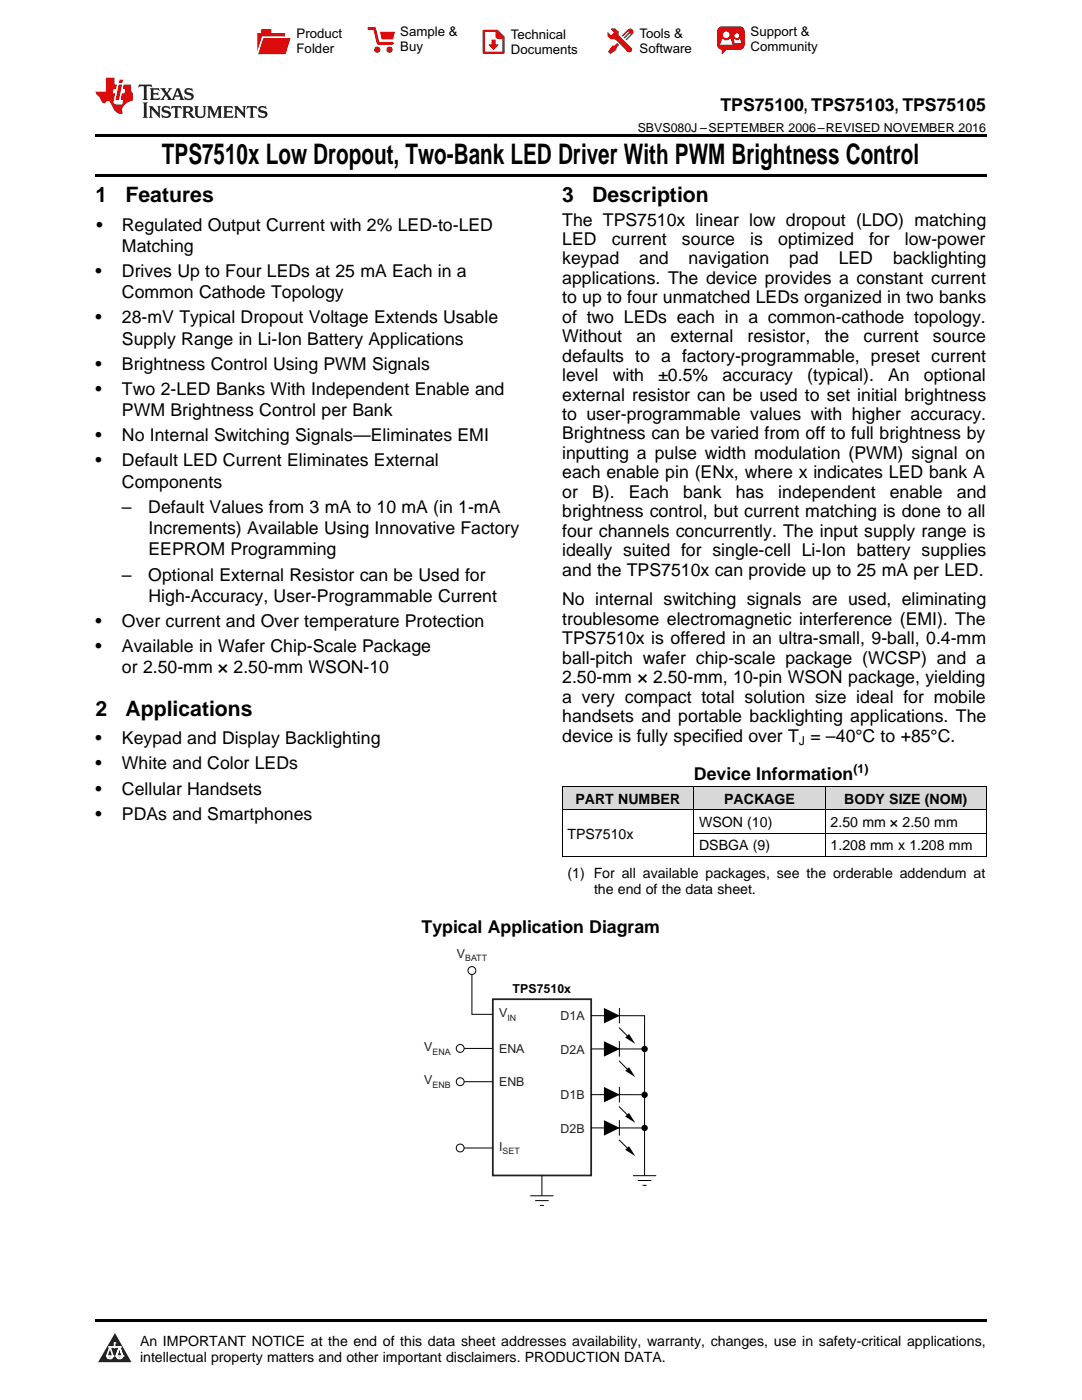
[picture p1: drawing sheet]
<svg xmlns="http://www.w3.org/2000/svg" width="216mm" height="279mm" viewBox="0 0 216 279" stroke-linecap="round" stroke-linejoin="round" font-family="sans-serif">
<defs><g id="words">
<text font-size="5.6" x="32.3" y="32.8">TPS7510x Low Dropout, Two-Bank LED Driver With PWM Brightness Control</text>
<g font-size="4.2">
<text x="19" y="40.4">1</text>
<text x="25" y="40.4">Features</text>
<text x="112.2" y="40.4">3</text>
<text x="118.2" y="40.4">Description</text>
<text x="19" y="142.8">2</text>
<text x="25" y="142.8">Applications</text>
</g>
<g font-size="3.5">
<text x="143.8" y="22.2">TPS75100, TPS75103, TPS75105</text>
<text x="19.2" y="46.1">•</text>
<text x="24.3" y="46.1">Regulated Output Current with 2% LED-to-LED</text>
<text x="112.2" y="45">The TPS7510x linear low dropout (LDO) matching</text>
<text x="24.3" y="50.3">Matching</text>
<text x="112.2" y="48.9">LED</text>
<text x="112.2" y="52.8">keypad</text>
<text x="122.1" y="48.9">current</text>
<text x="127.5" y="52.8">and</text>
<text x="136.1" y="48.9">source</text>
<text x="137.4" y="52.8">navigation</text>
<text x="149.7" y="48.9">is</text>
<text x="155.3" y="48.9">optimized</text>
<text x="157.5" y="52.8">pad</text>
<text x="167.3" y="52.8">LED</text>
<text x="173.4" y="48.9">for</text>
<text x="178.2" y="52.8">backlighting</text>
<text x="180.6" y="48.9">low-power</text>
<text x="19" y="55.3">•</text>
<text x="24.3" y="55.3">Drives Up to Four LEDs at 25 mA Each in a</text>
<text x="24.3" y="59.5">Common Cathode Topology</text>
<text x="112.2" y="56.7">applications. The device provides a constant current</text>
<text x="19" y="64.6">•</text>
<text x="24.3" y="64.6">28-mV Typical Dropout Voltage Extends Usable</text>
<text x="112.2" y="60.5">to up to four unmatched LEDs organized in two banks</text>
<text x="112.2" y="64.4">of two LEDs each in a common-cathode topology.</text>
<text x="24.3" y="68.8">Supply Range in Li-Ion Battery Applications</text>
<text x="112.2" y="68.3">Without</text>
<text x="127" y="68.3">an</text>
<text x="133.8" y="68.3">external</text>
<text x="149.2" y="68.3">resistor,</text>
<text x="164.6" y="68.3">the</text>
<text x="172.3" y="68.3">current</text>
<text x="186.2" y="68.3">source</text>
<text x="19" y="73.8">•</text>
<text x="24.3" y="73.8">Brightness Control Using PWM Signals</text>
<text x="112.2" y="72.2">defaults to a factory-programmable, preset current</text>
<text x="112.2" y="76.1">level</text>
<text x="122.3" y="76.1">with</text>
<text x="131.3" y="76.1">±0.5%</text>
<text x="144.1" y="76.1">accuracy</text>
<text x="161.1" y="76.1">(typical).</text>
<text x="177.2" y="76.1">An</text>
<text x="184.4" y="76.1">optional</text>
<text x="19" y="78.8">•</text>
<text x="24.3" y="78.8">Two 2-LED Banks With Independent Enable and</text>
<text x="24.3" y="83">PWM Brightness Control per Bank</text>
<text x="112.2" y="79.9">external resistor can be used to set initial brightness</text>
<text x="112.2" y="83.8">to user-programmable values with higher accuracy.</text>
<text x="19" y="88.1">•</text>
<text x="24.3" y="88.1">No Internal Switching Signals—Eliminates EMI</text>
<text x="112.2" y="87.7">Brightness can be varied from off to full brightness by</text>
<text x="19" y="93.1">•</text>
<text x="24.3" y="93.1">Default LED Current Eliminates External</text>
<text x="112.2" y="91.6">inputting a pulse width modulation (PWM) signal on</text>
<text x="112.2" y="95.5">each enable pin (ENx, where x indicates LED bank A</text>
<text x="24.3" y="97.3">Components</text>
<text x="112.2" y="99.3">or</text>
<text x="118.1" y="99.3">B).</text>
<text x="125.5" y="99.3">Each</text>
<text x="136.3" y="99.3">bank</text>
<text x="146.8" y="99.3">has</text>
<text x="155.3" y="99.3">independent</text>
<text x="177.5" y="99.3">enable</text>
<text x="191" y="99.3">and</text>
<text x="24.3" y="102.4">–</text>
<text x="29.6" y="102.4">Default Values from 3 mA to 10 mA (in 1-mA</text>
<text x="29.6" y="106.6">Increments) Available Using Innovative Factory</text>
<text x="112.2" y="103.2">brightness control, but current matching is done to all</text>
<text x="112.2" y="107.1">four channels concurrently. The input supply range is</text>
<text x="29.6" y="110.8">EEPROM Programming</text>
<text x="112.2" y="111">ideally suited for single-cell Li-Ion battery supplies</text>
<text x="24.3" y="115.9">–</text>
<text x="29.6" y="115.9">Optional External Resistor can be Used for</text>
<text x="112.2" y="114.9">and the TPS7510x can provide up to 25 mA per LED.</text>
<text x="19" y="125.2">•</text>
<text x="24.3" y="125.2">Over current and Over temperature Protection</text>
<text x="29.6" y="120.2">High-Accuracy, User-Programmable Current</text>
<text x="112.2" y="120.8">No internal switching signals are used, eliminating</text>
<text x="112.2" y="124.7">troublesome electromagnetic interference (EMI). The</text>
<text x="19" y="130.2">•</text>
<text x="24.3" y="130.2">Available in Wafer Chip-Scale Package</text>
<text x="112.2" y="128.6">TPS7510x is offered in an ultra-small, 9-ball, 0.4-mm</text>
<text x="24.3" y="134.4">or 2.50-mm × 2.50-mm WSON-10</text>
<text x="112.2" y="132.5">ball-pitch wafer chip-scale package (WCSP) and a</text>
<text x="112.2" y="136.3">2.50-mm × 2.50-mm, 10-pin WSON package, yielding</text>
<text x="112.2" y="140.2">a very compact total solution size ideal for mobile</text>
<text x="19" y="148.6">•</text>
<text x="24.3" y="148.6">Keypad and Display Backlighting</text>
<text x="112.2" y="144.1">handsets and portable backlighting applications. The</text>
<text x="112.2" y="148">device is fully specified over T = –40°C to +85°C.</text>
<text x="19" y="153.6">•</text>
<text x="24.3" y="153.6">White and Color LEDs</text>
<text x="138.5" y="155.7">Device Information</text>
<text x="19" y="158.6">•</text>
<text x="24.3" y="158.6">Cellular Handsets</text>
<text x="19" y="163.6">•</text>
<text x="24.3" y="163.6">PDAs and Smartphones</text>
<text x="84.1" y="186.1">Typical Application Diagram</text>
</g>
<g font-size="2.8">
<text x="114.8" y="160.4">PART NUMBER</text>
<text x="144.5" y="160.4">PACKAGE</text>
<text x="168.5" y="160.4">BODY SIZE (NOM)</text>
<text x="113.2" y="167.4">TPS7510x</text>
<text x="139.5" y="165">WSON (10)</text>
<text x="165.7" y="165">2.50 mm × 2.50 mm</text>
<text x="139.5" y="169.7">DSBGA (9)</text>
<text x="165.7" y="169.7">1.208 mm x 1.208 mm</text>
<text x="113.2" y="175.2">(1) For all available packages, see the orderable addendum at</text>
<text x="118.5" y="178.4">the end of the data sheet.</text>
<text x="27.9" y="268.6">An IMPORTANT NOTICE at the end of this data sheet addresses availability, warranty, changes, use in safety-critical applications,</text>
<text x="27.9" y="271.8">intellectual property matters and other important disclaimers. PRODUCTION DATA.</text>
</g>
<g font-size="2.6">
<text x="59.2" y="7.6">Product</text>
<text x="59.2" y="10.6">Folder</text>
<text x="79.9" y="7.3">Sample &amp;</text>
<text x="79.9" y="10.2">Buy</text>
<text x="101.9" y="7.8">Technical</text>
<text x="101.9" y="10.8">Documents</text>
<text x="127.6" y="7.6">Tools &amp;</text>
<text x="127.6" y="10.6">Software</text>
<text x="149.8" y="7.2">Support &amp;</text>
<text x="149.8" y="10.2">Community</text>
</g>
<g font-size="2.5">
<text x="127.2" y="26.3">SBVS080J –SEPTEMBER 2006–REVISED NOVEMBER 2016</text>
<text x="159.4" y="148.7">J</text>
<text x="170.3" y="154.3">(1)</text>
<text x="102.3" y="198.1">TPS7510x</text>
</g>
<g font-size="2.5" fill="#231f20">
<text x="91.2" y="191.1">V</text>
<text x="99.6" y="203">V</text>
<text x="111.9" y="203.6">D1A</text>
<text x="84.7" y="209.8">V</text>
<text x="99.6" y="210.1">ENA</text>
<text x="111.9" y="210.3">D2A</text>
<text x="84.7" y="216.4">V</text>
<text x="99.6" y="216.8">ENB</text>
<text x="111.9" y="219.4">D1B</text>
<text x="111.9" y="226">D2B</text>
<text x="99.6" y="229.6">I</text>
</g>
<g font-size="1.8" fill="#231f20">
<text x="92.8" y="191.8">BATT</text>
<text x="101.2" y="203.7">IN</text>
<text x="86.3" y="210.5">ENA</text>
<text x="86.3" y="217.1">ENB</text>
<text x="100.3" y="230.3">SET</text>
</g>
</g></defs>
<g fill="#d8d8d8">
<path d="M112.2 157h26.2v4.6h-26.2z"/>
<path d="M138.4 157h26.3v4.6h-26.3z"/>
<path d="M164.7 157h32.1v4.6h-32.1z"/>
</g>
<path d="M22.9 266l3.3 5.9h-6.6z" fill="#231f20"/>
<path d="M21.3 270.6h1.2l-.3 .5h-.3a.53 .53 0 0 1-.6-.5z" fill-rule="evenodd" fill="#fff"/>
<path d="M21.3 270.6h1.2l-.3 .5h-.3a.53 .53 0 0 1-.6-.5z" fill="none" stroke="#231f20" stroke-width=".33"/>
<path d="M21.3 270.6l1.2 .1-.3 .4h-.5z" fill="none" stroke="#fff" stroke-width=".33"/>
<path d="M22.9 268.9h.1" fill="none" stroke="#fff" stroke-width=".33"/>
<path d="M22.9 268v.9z" fill="#fff"/>
<path d="M22.9 268v.9z" fill="none" stroke="#fff" stroke-width=".33"/>
<circle cx="22.9" cy="268" r=".16" fill="#fff"/>
<path d="M21.8 268.8h.1" fill="none" stroke="#fff" stroke-width=".33"/>
<path d="M21.8 268.8h2.2z" fill="#fff"/>
<path d="M21.8 268.8h2.2z" fill="none" stroke="#fff" stroke-width=".33"/>
<circle cx="24" cy="268.8" r=".16" fill="#fff"/>
<path d="M23.2 270.6h.1" fill="none" stroke="#fff" stroke-width=".33"/>
<path d="M23.8 268.8l-.6 1.8z" fill="#fff"/>
<path d="M23.8 268.8l-.6 1.8z" fill="none" stroke="#fff" stroke-width=".33"/>
<path d="M23.8 268.8l.7 1.8z" fill="#fff"/>
<path d="M23.8 268.8l.7 1.8z" fill="none" stroke="#fff" stroke-width=".33"/>
<path d="M24.4 270.6h.1" fill="none" stroke="#fff" stroke-width=".33"/>
<circle cx="21.3" cy="270.6" r=".16" fill="#fff"/>
<path d="M22 268.8l-.7 1.8z" fill="#fff"/>
<path d="M22 268.8l-.7 1.8z" fill="none" stroke="#fff" stroke-width=".33"/>
<path d="M22 268.8l.5 1.8z" fill="#fff"/>
<path d="M22 268.8l.5 1.8z" fill="none" stroke="#fff" stroke-width=".33"/>
<circle cx="22.5" cy="270.6" r=".16" fill="#fff"/>
<path d="M23.3 270.6h1.2a.63 .63 0 0 1-.6 .5 .63 .63 0 0 1-.6-.5z" fill-rule="evenodd" fill="#fff"/>
<path d="M23.3 270.6h1.2a.63 .63 0 0 1-.6 .5 .63 .63 0 0 1-.6-.5z" fill="none" stroke="#231f20" stroke-width=".33"/>
<path d="M23.3 270.6h1.2l-.4 .5h-.5z" fill="none" stroke="#fff" stroke-width=".33"/>
<path d="M23.2 270.6h.1" fill="none" stroke="#fff" stroke-width=".33"/>
<circle cx="24.5" cy="270.6" r=".16" fill="#fff"/>
<path d="M19 34.8h177.8v.5h-177.8zM19 26.8h177.8v.6h-177.8zM112.2 170.9l.1 .1zM164.6 170.9l.1 .1zM196.7 170.9l.1 .1zM19 263.2h177.8v.5h-177.8z" fill="#000"/>
<path d="M98.3 199.4h19.7v35.2h-19.7z" fill="none" stroke="#231f20" stroke-width=".35"/>
<g fill="none" stroke="#000" stroke-width=".2">
<path d="M112.2 156.9h84.6M112.2 157v14M138.4 157v14M164.6 157v14M196.8 157v14M112.2 170.9h84.6M112.2 161.6h84.6M138.4 166.2h58.4M94.2 194.5v7.9h4.1M92.6 209.2h5.7M92.6 215.9h5.7M117.9 202.7h10.7v32"/>
<path d="M117.9 209.3h10.7M117.9 218.5h10.7M123.5 205.1l2.3 2.2M123.5 211.7l2.3 2.3M123.6 201.2v3M123.6 207.8v3.1M123.6 216.9v3.1M92.6 229.1h5.7M105.8 238.6h4.6M106.8 239.6h2.7M108.1 234.6v4M117.9 225.1h10.7"/>
<path d="M123.5 220.8l2.3 2.3M123.5 227.5l2.3 2.2M123.6 223.6v3M126.3 234.6h4.6M127.3 235.6h2.7M128.2 236.6h.8M107.7 240.6h.8"/>
<circle cx="94.2" cy="193.7" r=".79"/>
<circle cx="91.8" cy="215.9" r=".79"/>
<circle cx="91.8" cy="209.2" r=".79"/>
<circle cx="128.6" cy="218.5" r=".53"/>
<circle cx="128.6" cy="209.3" r=".53"/>
<circle cx="91.8" cy="229.1" r=".79"/>
<circle cx="128.6" cy="225.1" r=".53"/>
</g>
<g fill="#000">
<path d="M120.5 201.2l3.2 1.5-3.2 1.5zM120.5 207.8l3.2 1.5-3.2 1.6zM120.5 216.9l3.2 1.6-3.2 1.5zM124.8 207.1l.7-.8 1.3 2zM124.8 213.7l.7-.7 1.3 2zM120.5 223.6l3.2 1.5-3.2 1.5zM124.8 222.8l.7-.7 1.3 2zM124.8 229.5l.7-.8 1.3 2z"/>
<circle cx="128.6" cy="218.5" r=".53"/>
<circle cx="128.6" cy="209.3" r=".53"/>
<circle cx="128.6" cy="225.1" r=".53"/>
</g>
<path d="M27.7 16.9l-.1 .6 .6-.3h.5v.2v2.2l-.2 .4h1l-.2-.4v-2.2v-.2h.5l.6 .3-.2-.6zM29.9 17.6l.2 .4v1.6l-.2 .4h1.9l.1-.6a1.09 1.09 0 0 1-1.3 .1v-.6h.6l.4 .2v-.7l-.2 .2h-.8v-.6l.2-.1a1.01 1.01 0 0 1 1 .3l-.1-.6zM32 17.6l.9 1.2-1 1.2h.9l-.2-.3 .5-.7 .5 .7-.3 .3h1.7l-.2-.3 .1-.4h1l.1 .4-.2 .3h1l-.3-.4-.7-2h-.5l-1 2.2-.8-1.1 .9-1.1h-.9l.2 .2-.4 .7-.4-.7 .2-.2zM35.4 18l.4 1h-.8zM37 17.7a.66 .66 0 0 0-.2 .8 .66 .66 0 0 0 .6 .4l.7 .2 .1 .2a.8 .8 0 0 1-.7 .4 .8 .8 0 0 1-.7-.5l.1 .8 .2-.2a.94 .94 0 0 0 1.1 .1 .94 .94 0 0 0 .4-.9 1.48 1.48 0 0 0-1.3-.6v-.4a1.1 1.1 0 0 1 1.2 .2l-.2-.6-.2 .1-.5-.1zM28.5 20.4l.2 .4v2.3l-.2 .4h1l-.2-.4v-2.3l.2-.4zM29.7 21.2l.2 .4v1.5l-.2 .4h.8l-.3-.4 .1-1.3 1.6 1.8v-2l.2-.4h-.7l.2 .2v1.1l-1.2-1.3zM32.5 21.3a.66 .66 0 0 0-.2 .8 .66 .66 0 0 0 .6 .4l.6 .2 .2 .2a.8 .8 0 0 1-.8 .4 .8 .8 0 0 1-.7-.5l.2 .7 .2-.1a.94 .94 0 0 0 1 .1 .94 .94 0 0 0 .5-1 1.47 1.47 0 0 0-1.3-.6l-.1-.3a1.1 1.1 0 0 1 1.3 .2l-.2-.6-.2 .1-.5-.2zM34.3 21.2l-.2 .6a.64 .64 0 0 1 .8-.3v1.6l-.2 .4h1l-.3-.4 .1-1.6a.66 .66 0 0 1 .8 .3l-.2-.6zM36.3 21.2l.3 .4v1.5l-.3 .4h1l-.2-.2v-.7h.5l.1 .1a.8 .8 0 0 0 1.2 .7l-1-1a.62 .62 0 0 0 .6-.5 .62 .62 0 0 0-.6-.7zM37.1 21.5h.1a.48 .48 0 0 1 .6 0 .48 .48 0 0 1 .1 .6l-.2 .1-.6 .1zM38.7 21.2l.2 .2a2.29 2.29 0 0 0 .4 2 1.05 1.05 0 0 0 1.7-.7v-1.3l.2-.2h-.8l.2 .4v1.1a.61 .61 0 0 1-.6 .6 .61 .61 0 0 1-.6-.6v-1.1l.3-.4zM41.3 21.2l.3 .4v1.5l-.3 .4h.8l-.2-.4v-1.4l.8 1.9 .9-1.9v1.4l-.2 .4h.9l-.2-.4v-1.5l.2-.4h-.8l-.7 1.5-.6-1.5zM44.5 21.2l.2 .4v1.5l-.2 .4h1.9l.2-.6a1.1 1.1 0 0 1-1.4 .2v-.7h.6l.4 .2v-.6l-.2 .1-.8 .1v-.6l.2-.1a1.02 1.02 0 0 1 1.1 .2l-.2-.5zM46.7 21.2l.2 .4v1.5l-.2 .4h.8l-.3-.4 .1-1.3 1.6 1.8v-2l.2-.4h-.7l.2 .2v1.1l-1.2-1.3zM49.3 21.2l-.1 .6a.64 .64 0 0 1 .8-.3v1.6l-.3 .4h1l-.2-.4v-1.6a.66 .66 0 0 1 .8 .3l-.1-.6zM51.7 21.3a.66 .66 0 0 0-.2 .7 .66 .66 0 0 0 .7 .5l.6 .2 .1 .2a.8 .8 0 0 1-.7 .4 .8 .8 0 0 1-.7-.5l.1 .7 .2-.1a.94 .94 0 0 0 1.1 .1 .94 .94 0 0 0 .4-1 1.48 1.48 0 0 0-1.2-.6l-.1-.3a1.1 1.1 0 0 1 1.2 .2l-.2-.6-.1 .1-.6-.2z" fill="#231f20"/>
<path d="M21.1 15.5v2.8h-2v.4l.9 .9a.96 .96 0 0 0 1 1 .59 .59 0 0 1 .5-.4 .59 .59 0 0 1 .5 .3l.4 .8a1.61 1.61 0 0 0 2.1 1.3 1.63 1.63 0 0 1 1.1-2.2l.9-.3v-1.5a1.6 1.6 0 0 1-.4-1.7h-1.4l-.2 .9h.5l-.2 .8h-.5l-.2 1v.3h.5l-.2 .9h-.7a.74 .74 0 0 1-1-.6l.3-1.6h-.5l.2-.8h.5l.1-.9h-.4v-1.4zM23.7 16.9l-.7 3h.8l.6-3zM23.8 15.9l-.1 .7h.7l.2-.7z" fill="#ee1d23"/>
<g fill="#d60000">
<path d="M52.1 5.8h2v.8h2.8v4.2h-5.5v-4.2h.7z" fill-rule="evenodd"/>
<path d="M52.4 7.5h5.6l-1 3.3h-5.6z" fill-rule="evenodd"/>
</g>
<path d="M52.4 7.4h5.7l-.1 .1h-5.5l-1.1 3.3z" fill-rule="evenodd" fill="#fff"/>
<path d="M52.4 7.4h5.7l-.1 .1h-5.5l-1.1 3.3z" fill="none" stroke="#fff" stroke-width=".2"/>
<path d="M73.6 5.7h1.1l.7 2.9h2.9" fill="none" stroke="#d60000" stroke-width=".55"/>
<g fill="#d60000">
<path d="M75.8 6.3h3l-.4 1.6h-2.2z" fill-rule="evenodd"/>
<circle cx="75.3" cy="9.9" r=".62"/>
<circle cx="77.7" cy="9.9" r=".62"/>
</g>
<path d="M96.5 6.2h2.7l1.3 1.2v3.1h-4z" fill="none" stroke="#d60000" stroke-width=".44"/>
<g fill="#d60000">
<path d="M98.1 7.9h.8v1h.5l-.9 1.1-1-1v-.1h.6z" fill-rule="evenodd"/>
<path d="M98.9 6.2h.3l1.3 1.2v.4h-1.3l-.3-.4z" fill-rule="evenodd"/>
<path d="M121.9 5.7h.8l.7 .6 .1 .7 2.5 2.5-.8 .8-2.3-2.3-1.1-.2-.6-.6v-.8l.7 .6 .5-.4v-.2l-.5-.5z" fill-rule="evenodd"/>
<path d="M122.2 9.1h.4l.5-.5 .4 .4-.5 .5v.4l-1.2 .9-.5-.5z" fill-rule="evenodd"/>
<path d="M125.3 5.9a.67 .67 0 0 1 .9 0 .67 .67 0 0 1 0 .9z" fill-rule="evenodd"/>
<path d="M125.3 5.9l.9 .9-1.2 1.2h-.2v-.2l1-.9v-.2h-.2l-.9 1h-.2v-.2l.9-1 .1-.2h-.3l-.9 1h-.2v-.2z" fill-rule="evenodd"/>
<circle cx="125.6" cy="9.9" r=".54"/>
</g>
<path d="M123.3 6.3v.7" fill="none" stroke="#d60000" stroke-width=".2"/>
<g fill="#d60000">
<path d="M143.4 5.5l.6-.2h3.6a.95 .95 0 0 1 1 .9v2.8a.95 .95 0 0 1-1 .9h-3.6a.95 .95 0 0 1-.9-.9v-2.8z" fill-rule="evenodd"/>
<path d="M144 9.9h.9l-.7 .9h-.2z" fill-rule="evenodd"/>
</g>
<g fill="#fff">
<path d="M146.6 8.6h1.3z"/>
<path d="M144.1 7.8h.3l.1 .2h.8l.2-.2h.3l.4 1.1h-2.5z" fill-rule="evenodd"/>
<path d="M146.4 7.8h.3l.1 .2h.5l.2-.2h.2l.2 .8h-1.3z" fill-rule="evenodd"/>
<circle cx="144.9" cy="6.9" r=".65"/>
<circle cx="147" cy="7.1" r=".48"/>
</g>
<use href="#words"/>
</svg>
